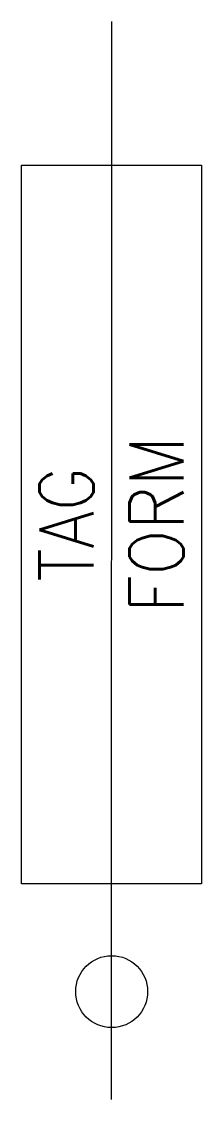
# Model space of a CAD drawing. Header units: millimetres. Extents: x -2.5 to 2.5, y -34.6 to -4.6.
import ezdxf
from ezdxf.enums import TextEntityAlignment as Align

# ---------------------------------------------------------------- set-up
doc = ezdxf.new("R2010")
doc.units = ezdxf.units.MM
doc.header["$MEASUREMENT"] = 0
doc.layers.get('0').update_dxf_attribs({"linetype": 'CONTINUOUS'})
doc.styles.add('ROMANS', font='romans')

msp = doc.modelspace()

# ---------------------------------------------------------------- linework, layer by layer
at = {"color": 7, "linetype": 'Continuous'}
msp.add_line((0, -34.57), (0.006, -4.572), dxfattribs=at)
at = {"color": 7}
msp.add_lwpolyline([(-2.499, -8.57), (2.501, -8.57), (2.501, -28.57), (-2.499, -28.57)], close=True, dxfattribs=at)
at = {"color": 7, "linetype": 'Continuous'}
msp.add_circle((0.006, -31.57), 1, dxfattribs=at)

# ---------------------------------------------------------------- texts
at = {"color": 7, "linetype": 'Continuous', "style": 'ROMANS', "width": 0.9}
for tag, p in [('FORM', (1.251, -18.57)), ('TAG', (-1.249, -18.57))]:
    msp.add_attdef(tag, text='', height=1.5, rotation=90, dxfattribs=at).set_placement(p, align=Align.MIDDLE_CENTER)

doc.saveas('drawing.dxf')
